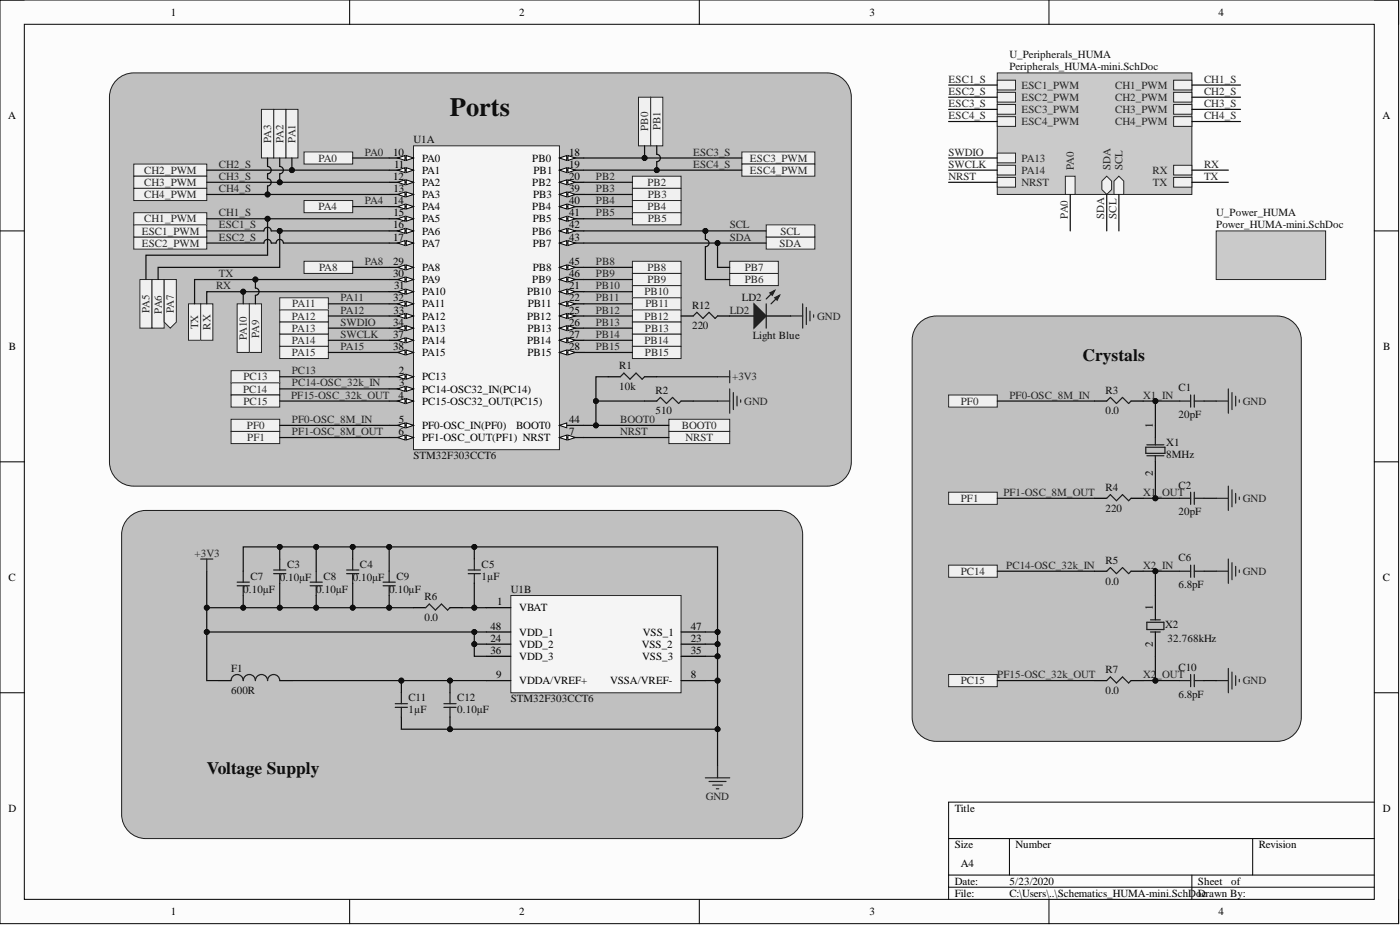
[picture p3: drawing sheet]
<svg xmlns="http://www.w3.org/2000/svg" width="292mm" height="193mm" viewBox="0 0 292 193" stroke-linecap="round" stroke-linejoin="round" font-family="sans-serif">
<defs><g id="words">
<text font-size="5.5" fill="#0e0e0e" x="93.9" y="24.2">Ports</text>
<g font-size="3.6" fill="#0e0e0e">
<text x="225.8" y="75.3">Crystals</text>
<text x="43.1" y="161.5">Voltage Supply</text>
</g>
<g font-size="2.3">
<text x="35.6" y="3.3">1</text>
<text x="108.4" y="3.3">2</text>
<text x="181.4" y="3.3">3</text>
<text x="254.3" y="3.3">4</text>
<text x="1.7" y="24.8">A</text>
<text x="288.4" y="24.8">A</text>
<text x="82" y="32.5">10</text>
<text x="82.2" y="35">11</text>
<text x="88.1" y="33.7">PA0</text>
<text x="111.1" y="33.7">PB0</text>
<text x="118.8" y="32.5">18</text>
<text x="118.8" y="35">19</text>
<text x="82" y="37.5">12</text>
<text x="82.1" y="40.1">13</text>
<text x="88.1" y="36.3">PA1</text>
<text x="88.1" y="38.8">PA2</text>
<text x="88.1" y="41.3">PA3</text>
<text x="111.1" y="38.8">PB2</text>
<text x="111.2" y="41.3">PB3</text>
<text x="111.3" y="36.3">PB1</text>
<text x="118.8" y="37.5">20</text>
<text x="118.8" y="40.1">39</text>
<text x="82" y="42.6">14</text>
<text x="82" y="47.7">16</text>
<text x="82.1" y="45.1">15</text>
<text x="88.1" y="43.9">PA4</text>
<text x="88.1" y="46.4">PA5</text>
<text x="111.1" y="43.9">PB4</text>
<text x="111.1" y="46.4">PB5</text>
<text x="118.8" y="42.6">40</text>
<text x="118.8" y="45.1">41</text>
<text x="118.8" y="47.7">42</text>
<text x="82" y="50.2">17</text>
<text x="88.1" y="48.9">PA6</text>
<text x="88.1" y="51.5">PA7</text>
<text x="111.1" y="48.9">PB6</text>
<text x="111.1" y="51.5">PB7</text>
<text x="118.8" y="50.2">43</text>
<text x="82" y="55.3">29</text>
<text x="82" y="57.8">30</text>
<text x="88.1" y="56.5">PA8</text>
<text x="88.1" y="59.1">PA9</text>
<text x="111.1" y="59.1">PB9</text>
<text x="111.1" y="56.5">PB8</text>
<text x="118.8" y="55.3">45</text>
<text x="118.8" y="57.8">46</text>
<text x="82" y="62.9">32</text>
<text x="82.1" y="65.4">33</text>
<text x="82.2" y="60.3">31</text>
<text x="88.1" y="61.6">PA10</text>
<text x="88.1" y="64.1">PA11</text>
<text x="110" y="61.6">PB10</text>
<text x="110.1" y="64.1">PB11</text>
<text x="118.8" y="60.3">21</text>
<text x="118.8" y="62.9">22</text>
<text x="118.8" y="65.4">25</text>
<text x="82" y="67.9">34</text>
<text x="82" y="70.5">37</text>
<text x="88.1" y="66.7">PA12</text>
<text x="88.1" y="69.2">PA13</text>
<text x="88.1" y="71.8">PA14</text>
<text x="110" y="66.7">PB12</text>
<text x="110" y="71.8">PB14</text>
<text x="110" y="69.2">PB13</text>
<text x="118.8" y="67.9">26</text>
<text x="118.8" y="70.5">27</text>
<text x="1.9" y="73">B</text>
<text x="82" y="73">38</text>
<text x="88.1" y="74.3">PA15</text>
<text x="110" y="74.3">PB15</text>
<text x="118.8" y="73">28</text>
<text x="288.6" y="73">B</text>
<text x="83.1" y="83.2">4</text>
<text x="83.2" y="78.1">2</text>
<text x="83.3" y="80.6">3</text>
<text x="88.1" y="79.4">PC13</text>
<text x="88.1" y="81.9">PC14-OSC32_IN(PC14)</text>
<text x="83.2" y="88.2">5</text>
<text x="88.1" y="84.4">PC15-OSC32_OUT(PC15)</text>
<text x="88.1" y="89.5">PF0-OSC_IN(PF0)</text>
<text x="107.7" y="89.5">BOOT0</text>
<text x="118.8" y="88.2">44</text>
<text x="240.6" y="89.2" transform="rotate(-90 240.6 89.2)">1</text>
<text x="83.1" y="90.8">6</text>
<text x="88.1" y="92">PF1-OSC_OUT(PF1) NRST</text>
<text x="118.8" y="90.8">7</text>
<text x="240.6" y="99.4" transform="rotate(-90 240.6 99.4)">2</text>
<text x="1.8" y="121.2">C</text>
<text x="288.5" y="121.2">C</text>
<text x="102.3" y="131.3">48</text>
<text x="103.7" y="126.3">1</text>
<text x="108.4" y="127.5">VBAT</text>
<text x="144.1" y="131.3">47</text>
<text x="240.6" y="127.3" transform="rotate(-90 240.6 127.3)">1</text>
<text x="102.3" y="133.9">24</text>
<text x="102.3" y="136.4">36</text>
<text x="108.4" y="135.1">VDD_2</text>
<text x="108.4" y="137.7">VDD_3</text>
<text x="108.4" y="132.6">VDD_1</text>
<text x="133.9" y="135.1">VSS_2</text>
<text x="134" y="137.7">VSS_3</text>
<text x="134.1" y="132.6">VSS_1</text>
<text x="144.1" y="133.9">23</text>
<text x="144.1" y="136.4">35</text>
<text x="240.6" y="134.9" transform="rotate(-90 240.6 134.9)">2</text>
<text x="103.5" y="141.5">9</text>
<text x="108.4" y="142.7">VDDA/VREF+</text>
<text x="127.3" y="142.7">VSSA/VREF-</text>
<text x="144.1" y="141.5">8</text>
<text x="1.8" y="169.4">D</text>
<text x="199.2" y="169.4">Title</text>
<text x="288.5" y="169.4">D</text>
<text x="199.2" y="177">Size</text>
<text x="211.9" y="177">Number</text>
<text x="262.6" y="177">Revision</text>
<text x="199.2" y="184.6">Date:</text>
<text x="200.5" y="180.8">A4</text>
<text x="210.6" y="184.6">5/23/2020</text>
<text x="249.9" y="184.6">Sheet</text>
<text x="256.9" y="184.6">of</text>
<text x="35.6" y="190.9">1</text>
<text x="108.4" y="190.9">2</text>
<text x="181.4" y="190.9">3</text>
<text x="199.2" y="187.1">File:</text>
<text x="210.6" y="187.1">C:\Users\..\Schematics_HUMA-mini.SchDoDcrawn By:</text>
<text x="254.3" y="190.9">4</text>
</g>
<g font-size="2.3" fill="#262626">
<text x="197.9" y="17.2">ESC1_S</text>
<text x="251.2" y="17.2">CH1_S</text>
<text x="197.9" y="19.8">ESC2_S</text>
<text x="197.9" y="22.3">ESC3_S</text>
<text x="213.1" y="18.5">ESC1_PWM</text>
<text x="213.1" y="21">ESC2_PWM</text>
<text x="213.1" y="23.6">ESC3_PWM</text>
<text x="232.7" y="23.6">CH3_PWM</text>
<text x="232.7" y="21">CH2_PWM</text>
<text x="232.7" y="18.5">CH1_PWM</text>
<text x="251.2" y="19.8">CH2_S</text>
<text x="251.2" y="22.3">CH3_S</text>
<text x="56.6" y="29.8" transform="rotate(-90 56.6 29.8)">PA3</text>
<text x="59.1" y="29.9" transform="rotate(-90 59.1 29.9)">PA2</text>
<text x="61.7" y="29.7" transform="rotate(-90 61.7 29.7)">PA1</text>
<text x="135.2" y="27.3" transform="rotate(-90 135.2 27.3)">PB0</text>
<text x="137.8" y="27.2" transform="rotate(-90 137.8 27.2)">PB1</text>
<text x="197.9" y="24.8">ESC4_S</text>
<text x="213.1" y="26.1">ESC4_PWM</text>
<text x="232.7" y="26.1">CH4_PWM</text>
<text x="251.2" y="24.8">CH4_S</text>
<text x="45.7" y="35">CH2_S</text>
<text x="66.5" y="33.7">PA0</text>
<text x="76.1" y="32.5">PA0</text>
<text x="144.6" y="32.5">ESC3_S</text>
<text x="144.6" y="35">ESC4_S</text>
<text x="156.5" y="33.7">ESC3_PWM</text>
<text x="197.9" y="32.5">SWDIO</text>
<text x="197.9" y="35">SWCLK</text>
<text x="213.1" y="33.7">PA13</text>
<text x="224.1" y="35.5" transform="rotate(-90 224.1 35.5)">PA0</text>
<text x="231.7" y="35.5" transform="rotate(-90 231.7 35.5)">SDA</text>
<text x="234.2" y="35.5" transform="rotate(-90 234.2 35.5)">SCL</text>
<text x="251.2" y="35">RX</text>
<text x="30.1" y="36.3">CH2_PWM</text>
<text x="30.1" y="38.8">CH3_PWM</text>
<text x="30.1" y="41.3">CH4_PWM</text>
<text x="45.7" y="37.5">CH3_S</text>
<text x="45.7" y="40.1">CH4_S</text>
<text x="124.3" y="37.5">PB2</text>
<text x="124.3" y="40.1">PB3</text>
<text x="135.1" y="38.8">PB2</text>
<text x="135.2" y="41.3">PB3</text>
<text x="156.5" y="36.3">ESC4_PWM</text>
<text x="197.9" y="37.5">NRST</text>
<text x="213.1" y="36.3">PA14</text>
<text x="213.1" y="38.8">NRST</text>
<text x="240.5" y="36.3">RX</text>
<text x="240.6" y="38.8">TX</text>
<text x="251.2" y="37.5">TX</text>
<text x="30.1" y="46.4">CH1_PWM</text>
<text x="45.7" y="45.1">CH1_S</text>
<text x="45.7" y="47.7">ESC1_S</text>
<text x="66.5" y="43.9">PA4</text>
<text x="76.1" y="42.6">PA4</text>
<text x="124.3" y="42.6">PB4</text>
<text x="124.3" y="45.1">PB5</text>
<text x="135.1" y="43.9">PB4</text>
<text x="135.2" y="46.4">PB5</text>
<text x="152.2" y="47.7">SCL</text>
<text x="222.8" y="45.6" transform="rotate(-90 222.8 45.6)">PA0</text>
<text x="230.4" y="45.6" transform="rotate(-90 230.4 45.6)">SDA</text>
<text x="232.9" y="45.6" transform="rotate(-90 232.9 45.6)">SCL</text>
<text x="29.6" y="51.5">ESC2_PWM</text>
<text x="29.6" y="48.9">ESC1_PWM</text>
<text x="45.7" y="50.2">ESC2_S</text>
<text x="152.2" y="50.2">SDA</text>
<text x="162.7" y="51.5">SDA</text>
<text x="162.8" y="48.9">SCL</text>
<text x="45.7" y="57.8">TX</text>
<text x="66.6" y="56.5">PA8</text>
<text x="76.1" y="55.3">PA8</text>
<text x="124.3" y="55.3">PB8</text>
<text x="124.3" y="57.8">PB9</text>
<text x="135.1" y="56.5">PB8</text>
<text x="135.1" y="59.1">PB9</text>
<text x="155.4" y="59.1">PB6</text>
<text x="155.4" y="56.5">PB7</text>
<text x="31.2" y="65.3" transform="rotate(-90 31.2 65.3)">PA5</text>
<text x="33.7" y="65.4" transform="rotate(-90 33.7 65.4)">PA6</text>
<text x="36.3" y="65.3" transform="rotate(-90 36.3 65.3)">PA7</text>
<text x="45.1" y="60.3">RX</text>
<text x="61" y="64.1">PA11</text>
<text x="71" y="62.9">PA11</text>
<text x="71" y="65.4">PA12</text>
<text x="124.3" y="60.3">PB10</text>
<text x="124.3" y="62.9">PB11</text>
<text x="124.3" y="65.4">PB12</text>
<text x="134.5" y="61.6">PB10</text>
<text x="134.7" y="64.1">PB11</text>
<text x="152.2" y="65.4">LD2</text>
<text x="41.4" y="68.7" transform="rotate(-90 41.4 68.7)">TX</text>
<text x="43.9" y="68.8" transform="rotate(-90 43.9 68.8)">RX</text>
<text x="51.5" y="71" transform="rotate(-90 51.5 71)">PA10</text>
<text x="54" y="70.5" transform="rotate(-90 54 70.5)">PA9</text>
<text x="60.9" y="66.7">PA12</text>
<text x="60.9" y="69.2">PA13</text>
<text x="60.9" y="71.8">PA14</text>
<text x="71" y="67.9">SWDIO</text>
<text x="71" y="70.5">SWCLK</text>
<text x="124.3" y="67.9">PB13</text>
<text x="124.3" y="70.5">PB14</text>
<text x="134.5" y="66.7">PB12</text>
<text x="134.5" y="71.8">PB14</text>
<text x="134.6" y="69.2">PB13</text>
<text x="170.5" y="66.7">GND</text>
<text x="60.9" y="74.3">PA15</text>
<text x="71" y="73">PA15</text>
<text x="124.3" y="73">PB15</text>
<text x="134.6" y="74.3">PB15</text>
<text x="50.7" y="81.9">PC14</text>
<text x="50.8" y="79.4">PC13</text>
<text x="60.7" y="83.2">PF15-OSC_32k_OUT</text>
<text x="60.9" y="80.6">PC14-OSC_32k_IN</text>
<text x="60.9" y="78.1">PC13</text>
<text x="152.8" y="79.4">+3V3</text>
<text x="210.6" y="83.2">PF0-OSC_8M_IN</text>
<text x="238.5" y="83.2">X1_IN</text>
<text x="50.8" y="84.4">PC15</text>
<text x="51.5" y="89.5">PF0</text>
<text x="60.9" y="88.2">PF0-OSC_8M_IN</text>
<text x="129.4" y="88.2">BOOT0</text>
<text x="142.3" y="89.5">BOOT0</text>
<text x="155.3" y="84.4">GND</text>
<text x="200.5" y="84.4">PF0</text>
<text x="259.3" y="84.4">GND</text>
<text x="51.6" y="92">PF1</text>
<text x="60.9" y="90.8">PF1-OSC_8M_OUT</text>
<text x="129.4" y="90.8">NRST</text>
<text x="143" y="92">NRST</text>
<text x="200.5" y="104.7">PF1</text>
<text x="209.3" y="103.4">PF1-OSC_8M_OUT</text>
<text x="238.5" y="103.4">X1</text>
<text x="241.3" y="103.4">_OUT</text>
<text x="259.3" y="104.7">GND</text>
<text x="40.6" y="116.1">+3V3</text>
<text x="200.5" y="119.9">PC14</text>
<text x="209.9" y="118.7">PC14-OSC_32k_IN</text>
<text x="238.5" y="118.7">X2_IN</text>
<text x="259.3" y="119.9">GND</text>
<text x="200.5" y="142.7">PC15</text>
<text x="208.1" y="141.5">PF15-OSC_32k_OUT</text>
<text x="238.5" y="141.5">X2</text>
<text x="241.3" y="141.5">_OUT</text>
<text x="259.3" y="142.7">GND</text>
<text x="147.3" y="166.8">GND</text>
</g>
<g font-size="2.3" fill="#0e0e0e">
<text x="210.6" y="12.2">U_Peripherals_HUMA</text>
<text x="210.6" y="14.7">Peripherals_HUMA-mini.SchDoc</text>
<text x="86.3" y="29.9">U1A</text>
<text x="253.7" y="45.1">U_Power_HUMA</text>
<text x="253.7" y="47.7">Power_HUMA-mini.SchDoc</text>
<text x="144.4" y="64.4">R12</text>
<text x="154.8" y="62.9">LD2</text>
<text x="144.4" y="68.7">220</text>
<text x="157.1" y="70.7">Light Blue</text>
<text x="129.2" y="77.1">R1</text>
<text x="129.2" y="81.4">10k</text>
<text x="136.8" y="82.1">R2</text>
<text x="230.7" y="82.1">R3</text>
<text x="245.9" y="81.6">C1</text>
<text x="136.8" y="86.5">510</text>
<text x="230.7" y="86.5">0.0</text>
<text x="245.9" y="87.2">20pF</text>
<text x="86.3" y="95.8">STM32F303CCT6</text>
<text x="243.3" y="93">X1</text>
<text x="243.3" y="95.6">8MHz</text>
<text x="245.9" y="101.9">C2</text>
<text x="230.7" y="102.4">R4</text>
<text x="230.7" y="106.7">220</text>
<text x="245.9" y="107.5">20pF</text>
<text x="59.9" y="118.4">C3</text>
<text x="75.1" y="118.4">C4</text>
<text x="100.5" y="118.4">C5</text>
<text x="230.7" y="117.6">R5</text>
<text x="245.9" y="117.1">C6</text>
<text x="50.7" y="123.7">0.10µF</text>
<text x="52.3" y="120.9">C7</text>
<text x="58.4" y="121.2">0.10µF</text>
<text x="66" y="123.7">0.10µF</text>
<text x="67.5" y="120.9">C8</text>
<text x="73.6" y="121.2">0.10µF</text>
<text x="81.2" y="123.7">0.10µF</text>
<text x="82.7" y="120.9">C9</text>
<text x="88.6" y="125.2">R6</text>
<text x="100.5" y="120.9">1µF</text>
<text x="106.6" y="123.7">U1B</text>
<text x="230.7" y="122">0.0</text>
<text x="245.9" y="122.7">6.8pF</text>
<text x="88.6" y="129.6">0.0</text>
<text x="243.1" y="131.1">X2</text>
<text x="243.6" y="133.9">32.768kHz</text>
<text x="48.2" y="140.2">F1</text>
<text x="230.7" y="140.5">R7</text>
<text x="245.9" y="140">C10</text>
<text x="48.2" y="144.8">600R</text>
<text x="85.3" y="146.3">C11</text>
<text x="85.3" y="148.8">1µF</text>
<text x="95.4" y="146.3">C12</text>
<text x="95.4" y="148.8">0.10µF</text>
<text x="106.6" y="146.5">STM32F303CCT6</text>
<text x="230.7" y="144.8">0.0</text>
<text x="245.9" y="145.5">6.8pF</text>
</g>
</g></defs>
<path d="M0 0h291.8v192.7h-291.8z" fill-rule="evenodd" fill="#fcfcfc"/>
<path d="M0 0h291.8v192.7h-291.8z" fill="none" stroke="#000" stroke-width=".21"/>
<path d="M5.1 5.1h281.6v182.5h-281.6z" fill-rule="evenodd" fill="#fcfcfc"/>
<g fill="none" stroke="#000" stroke-width=".21">
<path d="M0 0h5.1M73 0v5.1M145.9 0v5.1M218.9 0v5.1M286.7 0h5.1v5.1M5.1 5.1h281.6v182.5h-281.6zM0 48.2h5.1M286.7 48.2h5.1M0 96.3h5.1M286.7 96.3h5.1M0 144.5h5.1M286.7 144.5h5.1"/>
<path d="M197.9 174.9h88.8M210.6 174.9v7.7M261.4 174.9v7.7M286.7 167.3h-88.8v20.3M73 187.6v5.1M145.9 187.6v5.1M197.9 182.6h88.8M197.9 185.1h88.8M218.9 187.6v5.1M248.7 182.6v5M291.8 187.6v5.1"/>
</g>
<path d="M24 17a5.1 5.1 0 0 1 3.9-1.8h144.6a5.1 5.1 0 0 1 5.1 5.1v76a5.1 5.1 0 0 1-5.1 5.1h-144.6a5.1 5.1 0 0 1-5.1-5.1v-76a5 5 0 0 1 1.2-3.3z" fill="#c0c0c0"/>
<path d="M24 17a5.1 5.1 0 0 1 3.9-1.8h144.6a5.1 5.1 0 0 1 5.1 5.1v76a5.1 5.1 0 0 1-5.1 5.1h-144.6a5.1 5.1 0 0 1-5.1-5.1v-76a5 5 0 0 1 1.2-3.3z" fill="none" stroke="#1c1c1c" stroke-width=".21"/>
<path d="M26.6 108.3a5.1 5.1 0 0 1 3.8-1.8h132a5.1 5.1 0 0 1 5.1 5.1v58.3a5.1 5.1 0 0 1-5.1 5h-132a5.1 5.1 0 0 1-5-5v-58.3a5 5 0 0 1 1.2-3.3z" fill="#c0c0c0"/>
<path d="M26.6 108.3a5.1 5.1 0 0 1 3.8-1.8h132a5.1 5.1 0 0 1 5.1 5.1v58.3a5.1 5.1 0 0 1-5.1 5h-132a5.1 5.1 0 0 1-5-5v-58.3a5 5 0 0 1 1.2-3.3z" fill="none" stroke="#1c1c1c" stroke-width=".21"/>
<path d="M191.5 67.7a5.1 5.1 0 0 1 3.9-1.8h71a5.1 5.1 0 0 1 5.1 5.1v78.6a5.1 5.1 0 0 1-5.1 5.1h-71a5.1 5.1 0 0 1-5.1-5.1v-78.6a5 5 0 0 1 1.2-3.3z" fill="#c0c0c0"/>
<path d="M191.5 67.7a5.1 5.1 0 0 1 3.9-1.8h71a5.1 5.1 0 0 1 5.1 5.1v78.6a5.1 5.1 0 0 1-5.1 5.1h-71a5.1 5.1 0 0 1-5.1-5.1v-78.6a5 5 0 0 1 1.2-3.3z" fill="none" stroke="#1c1c1c" stroke-width=".21"/>
<path d="M86.3 30.4h30.4v63.4h-30.4z" fill-rule="evenodd" fill="#f5f5f5"/>
<path d="M86.3 30.4h30.4v63.4h-30.4z" fill="none" stroke="#262626" stroke-width=".21"/>
<path d="M81.2 33h5.1" fill="none" stroke="#000" stroke-width=".25"/>
<path d="M84.8 32.5l1.5 .5-1.5 .5z" fill="#fbfbfb"/>
<path d="M84.8 32.5l1.5 .5-1.5 .5z" fill="none" stroke="#000" stroke-width=".21"/>
<path d="M83 33l1.5-.5v1z" fill="#fbfbfb"/>
<path d="M83 33l1.5-.5v1z" fill="none" stroke="#000" stroke-width=".21"/>
<path d="M81.2 35.5h5.1" fill="none" stroke="#000" stroke-width=".25"/>
<path d="M84.8 35l1.5 .5-1.5 .5z" fill="#fbfbfb"/>
<path d="M84.8 35l1.5 .5-1.5 .5z" fill="none" stroke="#000" stroke-width=".21"/>
<path d="M83 35.5l1.5-.5v1z" fill="#fbfbfb"/>
<path d="M83 35.5l1.5-.5v1z" fill="none" stroke="#000" stroke-width=".21"/>
<path d="M81.2 38h5.1" fill="none" stroke="#000" stroke-width=".25"/>
<path d="M84.8 37.5l1.5 .5-1.5 .5z" fill="#fbfbfb"/>
<path d="M84.8 37.5l1.5 .5-1.5 .5z" fill="none" stroke="#000" stroke-width=".21"/>
<path d="M83 38l1.5-.5v1z" fill="#fbfbfb"/>
<path d="M83 38l1.5-.5v1z" fill="none" stroke="#000" stroke-width=".21"/>
<path d="M81.2 40.6h5.1" fill="none" stroke="#000" stroke-width=".25"/>
<path d="M84.8 40.1l1.5 .5-1.5 .5z" fill="#fbfbfb"/>
<path d="M84.8 40.1l1.5 .5-1.5 .5z" fill="none" stroke="#000" stroke-width=".21"/>
<path d="M83 40.6l1.5-.5v1z" fill="#fbfbfb"/>
<path d="M83 40.6l1.5-.5v1z" fill="none" stroke="#000" stroke-width=".21"/>
<path d="M81.2 43.1h5.1" fill="none" stroke="#000" stroke-width=".25"/>
<path d="M84.8 42.6l1.5 .5-1.5 .5z" fill="#fbfbfb"/>
<path d="M84.8 42.6l1.5 .5-1.5 .5z" fill="none" stroke="#000" stroke-width=".21"/>
<path d="M83 43.1l1.5-.5v1z" fill="#fbfbfb"/>
<path d="M83 43.1l1.5-.5v1z" fill="none" stroke="#000" stroke-width=".21"/>
<path d="M81.2 45.6h5.1" fill="none" stroke="#000" stroke-width=".25"/>
<path d="M84.8 45.1l1.5 .5-1.5 .5z" fill="#fbfbfb"/>
<path d="M84.8 45.1l1.5 .5-1.5 .5z" fill="none" stroke="#000" stroke-width=".21"/>
<path d="M83 45.6l1.5-.5v1z" fill="#fbfbfb"/>
<path d="M83 45.6l1.5-.5v1z" fill="none" stroke="#000" stroke-width=".21"/>
<path d="M81.2 48.2h5.1" fill="none" stroke="#000" stroke-width=".25"/>
<path d="M84.8 47.7l1.5 .5-1.5 .5z" fill="#fbfbfb"/>
<path d="M84.8 47.7l1.5 .5-1.5 .5z" fill="none" stroke="#000" stroke-width=".21"/>
<path d="M83 48.2l1.5-.5v1z" fill="#fbfbfb"/>
<path d="M83 48.2l1.5-.5v1z" fill="none" stroke="#000" stroke-width=".21"/>
<path d="M81.2 50.7h5.1" fill="none" stroke="#000" stroke-width=".25"/>
<path d="M84.8 50.2l1.5 .5-1.5 .5z" fill="#fbfbfb"/>
<path d="M84.8 50.2l1.5 .5-1.5 .5z" fill="none" stroke="#000" stroke-width=".21"/>
<path d="M83 50.7l1.5-.5v1z" fill="#fbfbfb"/>
<path d="M83 50.7l1.5-.5v1z" fill="none" stroke="#000" stroke-width=".21"/>
<path d="M116.7 33h5.1" fill="none" stroke="#000" stroke-width=".25"/>
<path d="M116.7 33l1.5-.5v1z" fill="#fbfbfb"/>
<path d="M116.7 33l1.5-.5v1z" fill="none" stroke="#000" stroke-width=".21"/>
<path d="M118.5 32.5l1.5 .5-1.5 .5z" fill="#fbfbfb"/>
<path d="M118.5 32.5l1.5 .5-1.5 .5z" fill="none" stroke="#000" stroke-width=".21"/>
<path d="M116.7 35.5h5.1" fill="none" stroke="#000" stroke-width=".25"/>
<path d="M116.7 35.5l1.5-.5v1z" fill="#fbfbfb"/>
<path d="M116.7 35.5l1.5-.5v1z" fill="none" stroke="#000" stroke-width=".21"/>
<path d="M118.5 35l1.5 .5-1.5 .5z" fill="#fbfbfb"/>
<path d="M118.5 35l1.5 .5-1.5 .5z" fill="none" stroke="#000" stroke-width=".21"/>
<path d="M116.7 38h5.1" fill="none" stroke="#000" stroke-width=".25"/>
<path d="M116.7 38l1.5-.5v1z" fill="#fbfbfb"/>
<path d="M116.7 38l1.5-.5v1z" fill="none" stroke="#000" stroke-width=".21"/>
<path d="M118.5 37.5l1.5 .5-1.5 .5z" fill="#fbfbfb"/>
<path d="M118.5 37.5l1.5 .5-1.5 .5z" fill="none" stroke="#000" stroke-width=".21"/>
<path d="M116.7 60.8h5.1" fill="none" stroke="#000" stroke-width=".25"/>
<path d="M116.7 60.8l1.5-.5v1.1z" fill="#fbfbfb"/>
<path d="M116.7 60.8l1.5-.5v1.1z" fill="none" stroke="#000" stroke-width=".21"/>
<path d="M118.5 60.3l1.5 .5-1.5 .6z" fill="#fbfbfb"/>
<path d="M118.5 60.3l1.5 .5-1.5 .6z" fill="none" stroke="#000" stroke-width=".21"/>
<path d="M116.7 63.4h5.1" fill="none" stroke="#000" stroke-width=".25"/>
<path d="M116.7 63.4l1.5-.5v1z" fill="#fbfbfb"/>
<path d="M116.7 63.4l1.5-.5v1z" fill="none" stroke="#000" stroke-width=".21"/>
<path d="M118.5 62.9l1.5 .5-1.5 .5z" fill="#fbfbfb"/>
<path d="M118.5 62.9l1.5 .5-1.5 .5z" fill="none" stroke="#000" stroke-width=".21"/>
<path d="M116.7 65.9h5.1" fill="none" stroke="#000" stroke-width=".25"/>
<path d="M116.7 65.9l1.5-.5v1z" fill="#fbfbfb"/>
<path d="M116.7 65.9l1.5-.5v1z" fill="none" stroke="#000" stroke-width=".21"/>
<path d="M118.5 65.4l1.5 .5-1.5 .5z" fill="#fbfbfb"/>
<path d="M118.5 65.4l1.5 .5-1.5 .5z" fill="none" stroke="#000" stroke-width=".21"/>
<path d="M116.7 68.5h5.1" fill="none" stroke="#000" stroke-width=".25"/>
<path d="M116.7 68.5l1.5-.6v1.1z" fill="#fbfbfb"/>
<path d="M116.7 68.5l1.5-.6v1.1z" fill="none" stroke="#000" stroke-width=".21"/>
<path d="M118.5 67.9l1.5 .6-1.5 .5z" fill="#fbfbfb"/>
<path d="M118.5 67.9l1.5 .6-1.5 .5z" fill="none" stroke="#000" stroke-width=".21"/>
<path d="M116.7 71h5.1" fill="none" stroke="#000" stroke-width=".25"/>
<path d="M116.7 71l1.5-.5v1z" fill="#fbfbfb"/>
<path d="M116.7 71l1.5-.5v1z" fill="none" stroke="#000" stroke-width=".21"/>
<path d="M118.5 70.5l1.5 .5-1.5 .5z" fill="#fbfbfb"/>
<path d="M118.5 70.5l1.5 .5-1.5 .5z" fill="none" stroke="#000" stroke-width=".21"/>
<path d="M116.7 73.5h5.1" fill="none" stroke="#000" stroke-width=".25"/>
<path d="M116.7 73.5l1.5-.5v1z" fill="#fbfbfb"/>
<path d="M116.7 73.5l1.5-.5v1z" fill="none" stroke="#000" stroke-width=".21"/>
<path d="M118.5 73l1.5 .5-1.5 .5z" fill="#fbfbfb"/>
<path d="M118.5 73l1.5 .5-1.5 .5z" fill="none" stroke="#000" stroke-width=".21"/>
<path d="M81.2 55.8h5.1" fill="none" stroke="#000" stroke-width=".25"/>
<path d="M84.8 55.3l1.5 .5-1.5 .5z" fill="#fbfbfb"/>
<path d="M84.8 55.3l1.5 .5-1.5 .5z" fill="none" stroke="#000" stroke-width=".21"/>
<path d="M83 55.8l1.5-.5v1z" fill="#fbfbfb"/>
<path d="M83 55.8l1.5-.5v1z" fill="none" stroke="#000" stroke-width=".21"/>
<path d="M81.2 58.3h5.1" fill="none" stroke="#000" stroke-width=".25"/>
<path d="M84.8 57.8l1.5 .5-1.5 .5z" fill="#fbfbfb"/>
<path d="M84.8 57.8l1.5 .5-1.5 .5z" fill="none" stroke="#000" stroke-width=".21"/>
<path d="M83 58.3l1.5-.5v1z" fill="#fbfbfb"/>
<path d="M83 58.3l1.5-.5v1z" fill="none" stroke="#000" stroke-width=".21"/>
<path d="M81.2 60.8h5.1" fill="none" stroke="#000" stroke-width=".25"/>
<path d="M84.8 60.3l1.5 .5-1.5 .6z" fill="#fbfbfb"/>
<path d="M84.8 60.3l1.5 .5-1.5 .6z" fill="none" stroke="#000" stroke-width=".21"/>
<path d="M83 60.8l1.5-.5v1.1z" fill="#fbfbfb"/>
<path d="M83 60.8l1.5-.5v1.1z" fill="none" stroke="#000" stroke-width=".21"/>
<path d="M81.2 63.4h5.1" fill="none" stroke="#000" stroke-width=".25"/>
<path d="M84.8 62.9l1.5 .5-1.5 .5z" fill="#fbfbfb"/>
<path d="M84.8 62.9l1.5 .5-1.5 .5z" fill="none" stroke="#000" stroke-width=".21"/>
<path d="M83 63.4l1.5-.5v1z" fill="#fbfbfb"/>
<path d="M83 63.4l1.5-.5v1z" fill="none" stroke="#000" stroke-width=".21"/>
<path d="M81.2 65.9h5.1" fill="none" stroke="#000" stroke-width=".25"/>
<path d="M84.8 65.4l1.5 .5-1.5 .5z" fill="#fbfbfb"/>
<path d="M84.8 65.4l1.5 .5-1.5 .5z" fill="none" stroke="#000" stroke-width=".21"/>
<path d="M83 65.9l1.5-.5v1z" fill="#fbfbfb"/>
<path d="M83 65.9l1.5-.5v1z" fill="none" stroke="#000" stroke-width=".21"/>
<path d="M81.2 68.5h5.1" fill="none" stroke="#000" stroke-width=".25"/>
<path d="M84.8 67.9l1.5 .6-1.5 .5z" fill="#fbfbfb"/>
<path d="M84.8 67.9l1.5 .6-1.5 .5z" fill="none" stroke="#000" stroke-width=".21"/>
<path d="M83 68.5l1.5-.6v1.1z" fill="#fbfbfb"/>
<path d="M83 68.5l1.5-.6v1.1z" fill="none" stroke="#000" stroke-width=".21"/>
<path d="M81.2 71h5.1" fill="none" stroke="#000" stroke-width=".25"/>
<path d="M84.8 70.5l1.5 .5-1.5 .5z" fill="#fbfbfb"/>
<path d="M84.8 70.5l1.5 .5-1.5 .5z" fill="none" stroke="#000" stroke-width=".21"/>
<path d="M83 71l1.5-.5v1z" fill="#fbfbfb"/>
<path d="M83 71l1.5-.5v1z" fill="none" stroke="#000" stroke-width=".21"/>
<path d="M81.2 73.5h5.1" fill="none" stroke="#000" stroke-width=".25"/>
<path d="M84.8 73l1.5 .5-1.5 .5z" fill="#fbfbfb"/>
<path d="M84.8 73l1.5 .5-1.5 .5z" fill="none" stroke="#000" stroke-width=".21"/>
<path d="M83 73.5l1.5-.5v1z" fill="#fbfbfb"/>
<path d="M83 73.5l1.5-.5v1z" fill="none" stroke="#000" stroke-width=".21"/>
<path d="M116.7 40.6h5.1" fill="none" stroke="#000" stroke-width=".25"/>
<path d="M116.7 40.6l1.5-.5v1z" fill="#fbfbfb"/>
<path d="M116.7 40.6l1.5-.5v1z" fill="none" stroke="#000" stroke-width=".21"/>
<path d="M118.5 40.1l1.5 .5-1.5 .5z" fill="#fbfbfb"/>
<path d="M118.5 40.1l1.5 .5-1.5 .5z" fill="none" stroke="#000" stroke-width=".21"/>
<path d="M116.7 43.1h5.1" fill="none" stroke="#000" stroke-width=".25"/>
<path d="M116.7 43.1l1.5-.5v1z" fill="#fbfbfb"/>
<path d="M116.7 43.1l1.5-.5v1z" fill="none" stroke="#000" stroke-width=".21"/>
<path d="M118.5 42.6l1.5 .5-1.5 .5z" fill="#fbfbfb"/>
<path d="M118.5 42.6l1.5 .5-1.5 .5z" fill="none" stroke="#000" stroke-width=".21"/>
<path d="M116.7 45.6h5.1" fill="none" stroke="#000" stroke-width=".25"/>
<path d="M116.7 45.6l1.5-.5v1z" fill="#fbfbfb"/>
<path d="M116.7 45.6l1.5-.5v1z" fill="none" stroke="#000" stroke-width=".21"/>
<path d="M118.5 45.1l1.5 .5-1.5 .5z" fill="#fbfbfb"/>
<path d="M118.5 45.1l1.5 .5-1.5 .5z" fill="none" stroke="#000" stroke-width=".21"/>
<path d="M116.7 48.2h5.1" fill="none" stroke="#000" stroke-width=".25"/>
<path d="M116.7 48.2l1.5-.5v1z" fill="#fbfbfb"/>
<path d="M116.7 48.2l1.5-.5v1z" fill="none" stroke="#000" stroke-width=".21"/>
<path d="M118.5 47.7l1.5 .5-1.5 .5z" fill="#fbfbfb"/>
<path d="M118.5 47.7l1.5 .5-1.5 .5z" fill="none" stroke="#000" stroke-width=".21"/>
<path d="M116.7 50.7h5.1" fill="none" stroke="#000" stroke-width=".25"/>
<path d="M116.7 50.7l1.5-.5v1z" fill="#fbfbfb"/>
<path d="M116.7 50.7l1.5-.5v1z" fill="none" stroke="#000" stroke-width=".21"/>
<path d="M118.5 50.2l1.5 .5-1.5 .5z" fill="#fbfbfb"/>
<path d="M118.5 50.2l1.5 .5-1.5 .5z" fill="none" stroke="#000" stroke-width=".21"/>
<path d="M116.7 55.8h5.1" fill="none" stroke="#000" stroke-width=".25"/>
<path d="M116.7 55.8l1.5-.5v1z" fill="#fbfbfb"/>
<path d="M116.7 55.8l1.5-.5v1z" fill="none" stroke="#000" stroke-width=".21"/>
<path d="M118.5 55.3l1.5 .5-1.5 .5z" fill="#fbfbfb"/>
<path d="M118.5 55.3l1.5 .5-1.5 .5z" fill="none" stroke="#000" stroke-width=".21"/>
<path d="M116.7 58.3h5.1" fill="none" stroke="#000" stroke-width=".25"/>
<path d="M116.7 58.3l1.5-.5v1z" fill="#fbfbfb"/>
<path d="M116.7 58.3l1.5-.5v1z" fill="none" stroke="#000" stroke-width=".21"/>
<path d="M118.5 57.8l1.5 .5-1.5 .5z" fill="#fbfbfb"/>
<path d="M118.5 57.8l1.5 .5-1.5 .5z" fill="none" stroke="#000" stroke-width=".21"/>
<path d="M81.2 78.6h5.1" fill="none" stroke="#000" stroke-width=".25"/>
<path d="M84.8 78.1l1.5 .5-1.5 .5z" fill="#fbfbfb"/>
<path d="M84.8 78.1l1.5 .5-1.5 .5z" fill="none" stroke="#000" stroke-width=".21"/>
<path d="M83 78.6l1.5-.5v1z" fill="#fbfbfb"/>
<path d="M83 78.6l1.5-.5v1z" fill="none" stroke="#000" stroke-width=".21"/>
<path d="M81.2 81.1h5.1" fill="none" stroke="#000" stroke-width=".25"/>
<path d="M84.8 80.6l1.5 .5-1.5 .5z" fill="#fbfbfb"/>
<path d="M84.8 80.6l1.5 .5-1.5 .5z" fill="none" stroke="#000" stroke-width=".21"/>
<path d="M83 81.1l1.5-.5v1z" fill="#fbfbfb"/>
<path d="M83 81.1l1.5-.5v1z" fill="none" stroke="#000" stroke-width=".21"/>
<path d="M81.2 83.7h5.1" fill="none" stroke="#000" stroke-width=".25"/>
<path d="M84.8 83.2l1.5 .5-1.5 .5z" fill="#fbfbfb"/>
<path d="M84.8 83.2l1.5 .5-1.5 .5z" fill="none" stroke="#000" stroke-width=".21"/>
<path d="M83 83.7l1.5-.5v1z" fill="#fbfbfb"/>
<path d="M83 83.7l1.5-.5v1z" fill="none" stroke="#000" stroke-width=".21"/>
<path d="M81.2 88.7h5.1" fill="none" stroke="#000" stroke-width=".25"/>
<path d="M84.8 88.2l1.5 .5-1.5 .5z" fill="#fbfbfb"/>
<path d="M84.8 88.2l1.5 .5-1.5 .5z" fill="none" stroke="#000" stroke-width=".21"/>
<path d="M83 88.7l1.5-.5v1z" fill="#fbfbfb"/>
<path d="M83 88.7l1.5-.5v1z" fill="none" stroke="#000" stroke-width=".21"/>
<path d="M81.2 91.3h5.1" fill="none" stroke="#000" stroke-width=".25"/>
<path d="M84.8 90.8l1.5 .5-1.5 .5z" fill="#fbfbfb"/>
<path d="M84.8 90.8l1.5 .5-1.5 .5z" fill="none" stroke="#000" stroke-width=".21"/>
<path d="M83 91.3l1.5-.5v1z" fill="#fbfbfb"/>
<path d="M83 91.3l1.5-.5v1z" fill="none" stroke="#000" stroke-width=".21"/>
<path d="M116.7 91.3h5.1" fill="none" stroke="#000" stroke-width=".25"/>
<path d="M116.7 91.3l1.5-.5v1z" fill="#fbfbfb"/>
<path d="M116.7 91.3l1.5-.5v1z" fill="none" stroke="#000" stroke-width=".21"/>
<path d="M118.5 90.8l1.5 .5-1.5 .5z" fill="#fbfbfb"/>
<path d="M118.5 90.8l1.5 .5-1.5 .5z" fill="none" stroke="#000" stroke-width=".21"/>
<path d="M116.7 88.7h5.1" fill="none" stroke="#000" stroke-width=".25"/>
<path d="M116.7 88.7l1.5-.5v1z" fill="#fbfbfb"/>
<path d="M116.7 88.7l1.5-.5v1z" fill="none" stroke="#000" stroke-width=".21"/>
<path d="M253.7 83.7h2.6M256.3 81.1v5.1M257 81.9v3.5M257.8 82.7v2M258.6 83.4v.5M253.7 104h2.6M256.3 101.4v5.1M257 102.2v3.5M257.8 102.9v2.1M258.6 103.7v.5" fill="none" stroke="#262626" stroke-width=".25"/>
<path d="M197.9 82.4h10.2v2.5h-10.2z" fill-rule="evenodd" fill="#f0f0f0"/>
<path d="M197.9 82.4h10.2v2.5h-10.2z" fill="none" stroke="#262626" stroke-width=".21"/>
<path d="M197.9 102.7h10.2v2.5h-10.2z" fill-rule="evenodd" fill="#f0f0f0"/>
<path d="M197.9 102.7h10.2v2.5h-10.2z" fill="none" stroke="#262626" stroke-width=".21"/>
<path d="M241.1 124.2v5.1M241.1 131.8v5.1" fill="none" stroke="#000" stroke-width=".25"/>
<path d="M239.3 129.8h3.5v1.5h-3.5zM240 131.8h2.1M240 129.3h2.1" fill="none" stroke="#1c1c1c" stroke-width=".25"/>
<path d="M253.7 119.2h2.6M256.3 116.6v5.1M257 117.4v3.5M257.8 118.2v2M258.6 118.9v.5M256.3 139.4v5.1M253.7 142h2.6M257 140.2v3.6M257.8 141v2M258.6 141.7v.5" fill="none" stroke="#262626" stroke-width=".25"/>
<path d="M197.9 117.9h10.2v2.5h-10.2z" fill-rule="evenodd" fill="#f0f0f0"/>
<path d="M197.9 117.9h10.2v2.5h-10.2z" fill="none" stroke="#262626" stroke-width=".21"/>
<path d="M197.9 140.7h10.2v2.6h-10.2z" fill-rule="evenodd" fill="#f0f0f0"/>
<path d="M197.9 140.7h10.2v2.6h-10.2z" fill="none" stroke="#262626" stroke-width=".21"/>
<path d="M63.4 31.7h10.2v2.5h-10.2z" fill-rule="evenodd" fill="#f0f0f0"/>
<path d="M63.4 31.7h10.2v2.5h-10.2z" fill="none" stroke="#262626" stroke-width=".21"/>
<path d="M59.6 22.8h2.6v10.2h-2.6z" fill-rule="evenodd" fill="#f0f0f0"/>
<path d="M59.6 22.8h2.6v10.2h-2.6z" fill="none" stroke="#262626" stroke-width=".21"/>
<path d="M57.1 22.8h2.5v10.2h-2.5z" fill-rule="evenodd" fill="#f0f0f0"/>
<path d="M57.1 22.8h2.5v10.2h-2.5z" fill="none" stroke="#262626" stroke-width=".21"/>
<path d="M54.6 22.8h2.5v10.2h-2.5z" fill-rule="evenodd" fill="#f0f0f0"/>
<path d="M54.6 22.8h2.5v10.2h-2.5z" fill="none" stroke="#262626" stroke-width=".21"/>
<path d="M63.4 41.8h10.2v2.6h-10.2z" fill-rule="evenodd" fill="#f0f0f0"/>
<path d="M63.4 41.8h10.2v2.6h-10.2z" fill="none" stroke="#262626" stroke-width=".21"/>
<path d="M29.2 58.3h2.5v10.2h-2.5z" fill-rule="evenodd" fill="#f0f0f0"/>
<path d="M29.2 58.3h2.5v10.2h-2.5z" fill="none" stroke="#262626" stroke-width=".21"/>
<path d="M31.7 58.3h2.6v10.2h-2.6z" fill-rule="evenodd" fill="#f0f0f0"/>
<path d="M31.7 58.3h2.6v10.2h-2.6z" fill="none" stroke="#262626" stroke-width=".21"/>
<path d="M34.3 58.3h2.5v8.9l-1.3 1.3-1.2-1.3z" fill-rule="evenodd" fill="#f0f0f0"/>
<path d="M34.3 58.3h2.5v8.9l-1.3 1.3-1.2-1.3z" fill="none" stroke="#262626" stroke-width=".21"/>
<path d="M133.2 20.3h2.6v10.1h-2.6z" fill-rule="evenodd" fill="#f0f0f0"/>
<path d="M133.2 20.3h2.6v10.1h-2.6z" fill="none" stroke="#262626" stroke-width=".21"/>
<path d="M135.8 20.3h2.5v10.1h-2.5z" fill-rule="evenodd" fill="#f0f0f0"/>
<path d="M135.8 20.3h2.5v10.1h-2.5z" fill="none" stroke="#262626" stroke-width=".21"/>
<path d="M131.9 36.8h10.2v2.5h-10.2z" fill-rule="evenodd" fill="#f0f0f0"/>
<path d="M131.9 36.8h10.2v2.5h-10.2z" fill="none" stroke="#262626" stroke-width=".21"/>
<path d="M131.9 39.3h10.2v2.5h-10.2z" fill-rule="evenodd" fill="#f0f0f0"/>
<path d="M131.9 39.3h10.2v2.5h-10.2z" fill="none" stroke="#262626" stroke-width=".21"/>
<path d="M131.9 41.8h10.2v2.6h-10.2z" fill-rule="evenodd" fill="#f0f0f0"/>
<path d="M131.9 41.8h10.2v2.6h-10.2z" fill="none" stroke="#262626" stroke-width=".21"/>
<path d="M131.9 44.4h10.2v2.5h-10.2z" fill-rule="evenodd" fill="#f0f0f0"/>
<path d="M131.9 44.4h10.2v2.5h-10.2z" fill="none" stroke="#262626" stroke-width=".21"/>
<path d="M152.2 57h10.2v2.6h-10.2z" fill-rule="evenodd" fill="#f0f0f0"/>
<path d="M152.2 57h10.2v2.6h-10.2z" fill="none" stroke="#262626" stroke-width=".21"/>
<path d="M152.2 54.5h10.2v2.5h-10.2z" fill-rule="evenodd" fill="#f0f0f0"/>
<path d="M152.2 54.5h10.2v2.5h-10.2z" fill="none" stroke="#262626" stroke-width=".21"/>
<path d="M63.4 54.5h10.2v2.5h-10.2z" fill-rule="evenodd" fill="#f0f0f0"/>
<path d="M63.4 54.5h10.2v2.5h-10.2z" fill="none" stroke="#262626" stroke-width=".21"/>
<path d="M52 63.4h2.6v10.1h-2.6z" fill-rule="evenodd" fill="#f0f0f0"/>
<path d="M52 63.4h2.6v10.1h-2.6z" fill="none" stroke="#262626" stroke-width=".21"/>
<path d="M49.5 63.4h2.5v10.1h-2.5z" fill-rule="evenodd" fill="#f0f0f0"/>
<path d="M49.5 63.4h2.5v10.1h-2.5z" fill="none" stroke="#262626" stroke-width=".21"/>
<path d="M58.4 62.1h10.1v2.6h-10.1z" fill-rule="evenodd" fill="#f0f0f0"/>
<path d="M58.4 62.1h10.1v2.6h-10.1z" fill="none" stroke="#262626" stroke-width=".21"/>
<path d="M58.4 64.7h10.1v2.5h-10.1z" fill-rule="evenodd" fill="#f0f0f0"/>
<path d="M58.4 64.7h10.1v2.5h-10.1z" fill="none" stroke="#262626" stroke-width=".21"/>
<path d="M58.4 67.2h10.1v2.5h-10.1z" fill-rule="evenodd" fill="#f0f0f0"/>
<path d="M58.4 67.2h10.1v2.5h-10.1z" fill="none" stroke="#262626" stroke-width=".21"/>
<path d="M58.4 69.7h10.1v2.6h-10.1z" fill-rule="evenodd" fill="#f0f0f0"/>
<path d="M58.4 69.7h10.1v2.6h-10.1z" fill="none" stroke="#262626" stroke-width=".21"/>
<path d="M58.4 72.3h10.1v2.5h-10.1z" fill-rule="evenodd" fill="#f0f0f0"/>
<path d="M58.4 72.3h10.1v2.5h-10.1z" fill="none" stroke="#262626" stroke-width=".21"/>
<path d="M131.9 54.5h10.2v2.5h-10.2z" fill-rule="evenodd" fill="#f0f0f0"/>
<path d="M131.9 54.5h10.2v2.5h-10.2z" fill="none" stroke="#262626" stroke-width=".21"/>
<path d="M131.9 57h10.2v2.6h-10.2z" fill-rule="evenodd" fill="#f0f0f0"/>
<path d="M131.9 57h10.2v2.6h-10.2z" fill="none" stroke="#262626" stroke-width=".21"/>
<path d="M131.9 59.6h10.2v2.5h-10.2z" fill-rule="evenodd" fill="#f0f0f0"/>
<path d="M131.9 59.6h10.2v2.5h-10.2z" fill="none" stroke="#262626" stroke-width=".21"/>
<path d="M131.9 62.1h10.2v2.6h-10.2z" fill-rule="evenodd" fill="#f0f0f0"/>
<path d="M131.9 62.1h10.2v2.6h-10.2z" fill="none" stroke="#262626" stroke-width=".21"/>
<path d="M131.9 64.7h10.2v2.5h-10.2z" fill-rule="evenodd" fill="#f0f0f0"/>
<path d="M131.9 64.7h10.2v2.5h-10.2z" fill="none" stroke="#262626" stroke-width=".21"/>
<path d="M131.9 67.2h10.2v2.5h-10.2z" fill-rule="evenodd" fill="#f0f0f0"/>
<path d="M131.9 67.2h10.2v2.5h-10.2z" fill="none" stroke="#262626" stroke-width=".21"/>
<path d="M131.9 69.7h10.2v2.6h-10.2z" fill-rule="evenodd" fill="#f0f0f0"/>
<path d="M131.9 69.7h10.2v2.6h-10.2z" fill="none" stroke="#262626" stroke-width=".21"/>
<path d="M131.9 72.3h10.2v2.5h-10.2z" fill-rule="evenodd" fill="#f0f0f0"/>
<path d="M131.9 72.3h10.2v2.5h-10.2z" fill="none" stroke="#262626" stroke-width=".21"/>
<path d="M48.2 77.3h10.2v2.6h-10.2z" fill-rule="evenodd" fill="#f0f0f0"/>
<path d="M48.2 77.3h10.2v2.6h-10.2z" fill="none" stroke="#262626" stroke-width=".21"/>
<path d="M48.2 79.9h10.2v2.5h-10.2z" fill-rule="evenodd" fill="#f0f0f0"/>
<path d="M48.2 79.9h10.2v2.5h-10.2z" fill="none" stroke="#262626" stroke-width=".21"/>
<path d="M48.2 82.4h10.2v2.5h-10.2z" fill-rule="evenodd" fill="#f0f0f0"/>
<path d="M48.2 82.4h10.2v2.5h-10.2z" fill="none" stroke="#262626" stroke-width=".21"/>
<path d="M48.2 87.5h10.2v2.5h-10.2z" fill-rule="evenodd" fill="#f0f0f0"/>
<path d="M48.2 87.5h10.2v2.5h-10.2z" fill="none" stroke="#262626" stroke-width=".21"/>
<path d="M48.2 90h10.2v2.5h-10.2z" fill-rule="evenodd" fill="#f0f0f0"/>
<path d="M48.2 90h10.2v2.5h-10.2z" fill="none" stroke="#262626" stroke-width=".21"/>
<path d="M106.6 124.2h35.5v20.3h-35.5z" fill-rule="evenodd" fill="#f5f5f5"/>
<path d="M106.6 124.2h35.5v20.3h-35.5z" fill="none" stroke="#262626" stroke-width=".21"/>
<path d="M101.5 126.8h5.1M101.5 134.4h5.1M101.5 136.9h5.1M101.5 131.8h5.1M142.1 134.4h5.1M142.1 136.9h5.1M142.1 131.8h5.1M45.7 142h2.5M58.4 142h2.5M101.5 142h5.1M142.1 142h5.1" fill="none" stroke="#000" stroke-width=".25"/>
<path d="M41.9 116.6h2.5M43.1 116.6v2.6M149.7 159.7v2.6M147.2 162.3h5M147.9 163h3.6M148.7 163.8h2M149.5 164.5h.5" fill="none" stroke="#262626" stroke-width=".25"/>
<path d="M48.2 142a1.27 1.27 0 0 1 1.3-1.3 1.27 1.27 0 0 1 1.2 1.3 1.27 1.27 0 0 1 1.3-1.3 1.27 1.27 0 0 1 1.3 1.3 1.27 1.27 0 0 1 1.3-1.3 1.27 1.27 0 0 1 1.2 1.3 1.27 1.27 0 0 1 1.3-1.3 1.27 1.27 0 0 1 1.3 1.3" fill="none" stroke="#1c1c1c" stroke-width=".25"/>
<path d="M139.6 87.5h12.6v2.5h-12.6z" fill-rule="evenodd" fill="#f0f0f0"/>
<path d="M139.6 87.5h12.6v2.5h-12.6z" fill="none" stroke="#262626" stroke-width=".21"/>
<path d="M139.6 90h12.6v2.5h-12.6z" fill-rule="evenodd" fill="#f0f0f0"/>
<path d="M139.6 90h12.6v2.5h-12.6z" fill="none" stroke="#262626" stroke-width=".21"/>
<path d="M149.7 78.6h2.5M152.2 77.3v2.6M149.7 83.7h2.5M152.2 81.1v5.1M153 81.9v3.5M153.8 82.7v2M154.5 83.4v.5" fill="none" stroke="#262626" stroke-width=".25"/>
<path d="M27.9 44.4h15.2v2.5h-15.2z" fill-rule="evenodd" fill="#f0f0f0"/>
<path d="M27.9 44.4h15.2v2.5h-15.2z" fill="none" stroke="#262626" stroke-width=".21"/>
<path d="M27.9 34.2h15.2v2.6h-15.2z" fill-rule="evenodd" fill="#f0f0f0"/>
<path d="M27.9 34.2h15.2v2.6h-15.2z" fill="none" stroke="#262626" stroke-width=".21"/>
<path d="M27.9 36.8h15.2v2.5h-15.2z" fill-rule="evenodd" fill="#f0f0f0"/>
<path d="M27.9 36.8h15.2v2.5h-15.2z" fill="none" stroke="#262626" stroke-width=".21"/>
<path d="M27.9 39.3h15.2v2.5h-15.2z" fill-rule="evenodd" fill="#f0f0f0"/>
<path d="M27.9 39.3h15.2v2.5h-15.2z" fill="none" stroke="#262626" stroke-width=".21"/>
<path d="M159.9 49.4h10.1v2.6h-10.1z" fill-rule="evenodd" fill="#f0f0f0"/>
<path d="M159.9 49.4h10.1v2.6h-10.1z" fill="none" stroke="#262626" stroke-width=".21"/>
<path d="M159.9 46.9h10.1v2.5h-10.1z" fill-rule="evenodd" fill="#f0f0f0"/>
<path d="M159.9 46.9h10.1v2.5h-10.1z" fill="none" stroke="#262626" stroke-width=".21"/>
<path d="M39.3 63.4h2.6v7.6h-2.6z" fill-rule="evenodd" fill="#f0f0f0"/>
<path d="M39.3 63.4h2.6v7.6h-2.6z" fill="none" stroke="#262626" stroke-width=".21"/>
<path d="M41.9 63.4h2.5v7.6h-2.5z" fill-rule="evenodd" fill="#f0f0f0"/>
<path d="M41.9 63.4h2.5v7.6h-2.5z" fill="none" stroke="#262626" stroke-width=".21"/>
<path d="M154.8 31.7h15.2v2.5h-15.2z" fill-rule="evenodd" fill="#f0f0f0"/>
<path d="M154.8 31.7h15.2v2.5h-15.2z" fill="none" stroke="#262626" stroke-width=".21"/>
<path d="M154.8 34.2h15.2v2.6h-15.2z" fill-rule="evenodd" fill="#f0f0f0"/>
<path d="M154.8 34.2h15.2v2.6h-15.2z" fill="none" stroke="#262626" stroke-width=".21"/>
<path d="M27.9 49.4h15.2v2.6h-15.2z" fill-rule="evenodd" fill="#f0f0f0"/>
<path d="M27.9 49.4h15.2v2.6h-15.2z" fill="none" stroke="#262626" stroke-width=".21"/>
<path d="M27.9 46.9h15.2v2.5h-15.2z" fill-rule="evenodd" fill="#f0f0f0"/>
<path d="M27.9 46.9h15.2v2.5h-15.2z" fill="none" stroke="#262626" stroke-width=".21"/>
<g fill="none" stroke="#000" stroke-width=".25">
<path d="M126.9 78.6h2.5M134.5 78.6h2.5M134.5 83.7h2.5M142.1 83.7h2.5M228.4 83.7h2.5M236 83.7h2.5M241.1 88.7v2.6M241.1 96.3v2.6M228.4 104h2.5M228.4 119.2h2.5M236 104h2.5M236 119.2h2.5"/>
<path d="M86.3 126.8h2.5M93.9 126.8h2.5M228.4 142h2.5M236 142h2.5"/>
</g>
<g fill="none" stroke="#1c1c1c" stroke-width=".25">
<path d="M129.4 78.6l.8-.8 1.2 1.3 1.3-1.3 1.3 1.3 .5-.5M137 83.7l.8-.8 1.3 1.3 1.2-1.3 1.3 1.3 .5-.5M230.9 83.7l.8-.8 1.2 1.3 1.3-1.3 1.3 1.3 .5-.5M239.1 93.3h4v1.3h-4zM239.3 92.8h3.5M239.3 95.1h3.5M241.1 91.3v1.5M241.1 95.1v1.2M246.1 83.7h2.3M248.4 82.4v2.5M249.2 82.4v2.5M249.2 83.7h2"/>
<path d="M50.7 119.2v2.2M57.1 119.7h2.5M57.1 118.9h2.5M58.4 116.6v2.3M58.4 119.7v2M66 119.2v2.2M72.3 119.7h2.6M72.3 118.9h2.6M73.6 116.6v2.3M73.6 119.7v2M81.2 119.2v2.2M97.7 119.7h2.5"/>
<path d="M97.7 118.9h2.5M99 116.6v2.3M99 119.7v2M230.9 104l.8-.8 1.2 1.3 1.3-1.3 1.3 1.3 .5-.5M230.9 119.2l.8-.8 1.2 1.3 1.3-1.3 1.3 1.3 .5-.5M246.1 119.2h2.3M246.1 104h2.3M248.4 102.7v2.5M248.4 117.9v2.5M249.2 102.7v2.5M249.2 117.9v2.5M249.2 119.2h2"/>
<path d="M249.2 104h2M49.5 122.2h2.5M49.5 121.4h2.5M50.7 122.2v2M64.7 122.2h2.5M64.7 121.4h2.5M66 122.2v2M79.9 122.2h2.6M79.9 121.4h2.6M81.2 122.2v2M88.8 126.8l.8-.8 1.2 1.3 1.3-1.3 1.3 1.3 .5-.5M82.5 147.6h2.5"/>
<path d="M82.5 146.8h2.5M83.7 144.5v2.3M83.7 147.6v2M92.6 147.6h2.6M92.6 146.8h2.6M93.9 144.5v2.3M93.9 147.6v2M230.9 142l.8-.8 1.2 1.3 1.3-1.3 1.3 1.3 .5-.5M246.1 142h2.3M248.4 140.7v2.6M249.2 140.7v2.6M249.2 142h2"/>
</g>
<path d="M208.1 15.2h40.6v25.4h-40.6z" fill-rule="evenodd" fill="#cacaca"/>
<path d="M208.1 15.2h40.6v25.4h-40.6z" fill="none" stroke="#262626" stroke-width=".21"/>
<path d="M208.1 16.7h3.8v2.1h-3.8z" fill-rule="evenodd" fill="#f0f0f0"/>
<path d="M208.1 16.7h3.8v2.1h-3.8z" fill="none" stroke="#262626" stroke-width=".21"/>
<path d="M208.1 19.3h3.8v2h-3.8z" fill-rule="evenodd" fill="#f0f0f0"/>
<path d="M208.1 19.3h3.8v2h-3.8z" fill="none" stroke="#262626" stroke-width=".21"/>
<path d="M208.1 21.8h3.8v2h-3.8z" fill-rule="evenodd" fill="#f0f0f0"/>
<path d="M208.1 21.8h3.8v2h-3.8z" fill="none" stroke="#262626" stroke-width=".21"/>
<path d="M208.1 24.3h3.8v2.1h-3.8z" fill-rule="evenodd" fill="#f0f0f0"/>
<path d="M208.1 24.3h3.8v2.1h-3.8z" fill="none" stroke="#262626" stroke-width=".21"/>
<path d="M232.4 37.8l1-1 1.1 1v2.8h-2.1z" fill-rule="evenodd" fill="#f0f0f0"/>
<path d="M232.4 37.8l1-1 1.1 1v2.8h-2.1z" fill="none" stroke="#262626" stroke-width=".21"/>
<path d="M229.9 37.8l1-1 1 1v1.8l-1 1-1-1z" fill-rule="evenodd" fill="#f0f0f0"/>
<path d="M229.9 37.8l1-1 1 1v1.8l-1 1-1-1z" fill="none" stroke="#262626" stroke-width=".21"/>
<path d="M208.1 31.9h3.8v2.1h-3.8z" fill-rule="evenodd" fill="#f0f0f0"/>
<path d="M208.1 31.9h3.8v2.1h-3.8z" fill="none" stroke="#262626" stroke-width=".21"/>
<path d="M208.1 34.5h3.8v2h-3.8z" fill-rule="evenodd" fill="#f0f0f0"/>
<path d="M208.1 34.5h3.8v2h-3.8z" fill="none" stroke="#262626" stroke-width=".21"/>
<path d="M208.1 37h3.8v2h-3.8z" fill-rule="evenodd" fill="#f0f0f0"/>
<path d="M208.1 37h3.8v2h-3.8z" fill="none" stroke="#262626" stroke-width=".21"/>
<path d="M244.9 24.3h3.8v2.1h-3.8z" fill-rule="evenodd" fill="#f0f0f0"/>
<path d="M244.9 24.3h3.8v2.1h-3.8z" fill="none" stroke="#262626" stroke-width=".21"/>
<path d="M244.9 34.5h3.8v2h-3.8z" fill-rule="evenodd" fill="#f0f0f0"/>
<path d="M244.9 34.5h3.8v2h-3.8z" fill="none" stroke="#262626" stroke-width=".21"/>
<path d="M244.9 21.8h3.8v2h-3.8z" fill-rule="evenodd" fill="#f0f0f0"/>
<path d="M244.9 21.8h3.8v2h-3.8z" fill="none" stroke="#262626" stroke-width=".21"/>
<path d="M244.9 19.3h3.8v2h-3.8z" fill-rule="evenodd" fill="#f0f0f0"/>
<path d="M244.9 19.3h3.8v2h-3.8z" fill="none" stroke="#262626" stroke-width=".21"/>
<path d="M244.9 16.7h3.8v2.1h-3.8z" fill-rule="evenodd" fill="#f0f0f0"/>
<path d="M244.9 16.7h3.8v2.1h-3.8z" fill="none" stroke="#262626" stroke-width=".21"/>
<path d="M244.9 37h3.8v2h-3.8z" fill-rule="evenodd" fill="#f0f0f0"/>
<path d="M244.9 37h3.8v2h-3.8z" fill="none" stroke="#262626" stroke-width=".21"/>
<path d="M222.3 36.8h2v3.8h-2z" fill-rule="evenodd" fill="#f0f0f0"/>
<path d="M222.3 36.8h2v3.8h-2z" fill="none" stroke="#262626" stroke-width=".21"/>
<path d="M253.7 48.2h22.9v10.1h-22.9z" fill-rule="evenodd" fill="#cacaca"/>
<path d="M253.7 48.2h22.9v10.1h-22.9z" fill="none" stroke="#262626" stroke-width=".21"/>
<path d="M164.9 65.9h2.6M167.5 63.4v5.1M168.2 64.1v3.6M169 64.9v2M169.8 65.7v.5" fill="none" stroke="#262626" stroke-width=".25"/>
<path d="M152.2 65.9h5.1M159.9 65.9h5" fill="none" stroke="#000" stroke-width=".25"/>
<path d="M157.3 63.4l2.6 2.5-2.6 2.6z" fill="#1c1c1c"/>
<path d="M157.3 63.4l2.6 2.5-2.6 2.6zM162.7 61.6l-1.8 1.8" fill="none" stroke="#1c1c1c" stroke-width=".25"/>
<path d="M161.6 62.1l1.1-.5-.6 1z" fill="#1c1c1c"/>
<path d="M159.9 63.4v5.1M161.6 62.1l1.1-.5-.6 1zM161.6 60.6l-1.7 1.8" fill="none" stroke="#1c1c1c" stroke-width=".25"/>
<path d="M160.6 61.1l1-.5-.5 1z" fill="#1c1c1c"/>
<path d="M144.6 65.9l.8-.7 1.3 1.2 1.2-1.2 1.3 1.2 .5-.5M160.6 61.1l1-.5-.5 1z" fill="none" stroke="#1c1c1c" stroke-width=".25"/>
<path d="M142.1 65.9h2.5M149.7 65.9h2.5" fill="none" stroke="#000" stroke-width=".25"/>
<path d="M241.1 98.9v5.1" fill="none" stroke="#0e0e0e" stroke-width=".25"/>
<circle cx="241.1" cy="104" r=".51" fill="#0e0e0e"/>
<circle cx="241.1" cy="104" r=".51" fill="none" stroke="#0e0e0e" stroke-width=".21"/>
<path d="M55.8 45.6v7.6h-25.4v5.1" fill="none" stroke="#0e0e0e" stroke-width=".25"/>
<circle cx="55.8" cy="45.6" r=".51" fill="#0e0e0e"/>
<circle cx="55.8" cy="45.6" r=".51" fill="none" stroke="#0e0e0e" stroke-width=".21"/>
<path d="M58.4 48.2v7.6h-25.4v2.5" fill="none" stroke="#0e0e0e" stroke-width=".25"/>
<circle cx="58.4" cy="48.2" r=".51" fill="#0e0e0e"/>
<circle cx="58.4" cy="48.2" r=".51" fill="none" stroke="#0e0e0e" stroke-width=".21"/>
<path d="M81.2 58.3h-40.6v5.1" fill="none" stroke="#0e0e0e" stroke-width=".25"/>
<circle cx="53.3" cy="58.3" r=".51" fill="#0e0e0e"/>
<circle cx="53.3" cy="58.3" r=".51" fill="none" stroke="#0e0e0e" stroke-width=".21"/>
<path d="M43.1 119.2v22.8h2.6" fill="none" stroke="#0e0e0e" stroke-width=".25"/>
<circle cx="43.1" cy="131.8" r=".51" fill="#0e0e0e"/>
<circle cx="43.1" cy="131.8" r=".51" fill="none" stroke="#0e0e0e" stroke-width=".21"/>
<circle cx="43.1" cy="126.8" r=".51" fill="#0e0e0e"/>
<circle cx="43.1" cy="126.8" r=".51" fill="none" stroke="#0e0e0e" stroke-width=".21"/>
<path d="M43.1 131.8h58.4" fill="none" stroke="#0e0e0e" stroke-width=".25"/>
<circle cx="99" cy="131.8" r=".51" fill="#0e0e0e"/>
<circle cx="99" cy="131.8" r=".51" fill="none" stroke="#0e0e0e" stroke-width=".21"/>
<circle cx="43.1" cy="131.8" r=".51" fill="#0e0e0e"/>
<circle cx="43.1" cy="131.8" r=".51" fill="none" stroke="#0e0e0e" stroke-width=".21"/>
<path d="M43.1 126.8h43.2" fill="none" stroke="#0e0e0e" stroke-width=".25"/>
<circle cx="43.1" cy="126.8" r=".51" fill="#0e0e0e"/>
<circle cx="43.1" cy="126.8" r=".51" fill="none" stroke="#0e0e0e" stroke-width=".21"/>
<circle cx="50.7" cy="126.8" r=".51" fill="#0e0e0e"/>
<circle cx="50.7" cy="126.8" r=".51" fill="none" stroke="#0e0e0e" stroke-width=".21"/>
<circle cx="58.4" cy="126.8" r=".51" fill="#0e0e0e"/>
<circle cx="58.4" cy="126.8" r=".51" fill="none" stroke="#0e0e0e" stroke-width=".21"/>
<circle cx="66" cy="126.8" r=".51" fill="#0e0e0e"/>
<circle cx="66" cy="126.8" r=".51" fill="none" stroke="#0e0e0e" stroke-width=".21"/>
<circle cx="73.6" cy="126.8" r=".51" fill="#0e0e0e"/>
<circle cx="73.6" cy="126.8" r=".51" fill="none" stroke="#0e0e0e" stroke-width=".21"/>
<circle cx="81.2" cy="126.8" r=".51" fill="#0e0e0e"/>
<circle cx="81.2" cy="126.8" r=".51" fill="none" stroke="#0e0e0e" stroke-width=".21"/>
<path d="M81.2 60.8h-38.1v2.6" fill="none" stroke="#0e0e0e" stroke-width=".25"/>
<circle cx="50.7" cy="60.8" r=".51" fill="#0e0e0e"/>
<circle cx="50.7" cy="60.8" r=".51" fill="none" stroke="#0e0e0e" stroke-width=".21"/>
<path d="M43.1 50.7h12a.76 .76 0 0 1 .7-.8 .76 .76 0 0 1 .8 .8h1a.76 .76 0 0 1 .8-.8 .76 .76 0 0 1 .7 .8h22.1M43.1 48.2h12a.76 .76 0 0 1 .7-.8 .76 .76 0 0 1 .8 .8h24.6" fill="none" stroke="#0e0e0e" stroke-width=".25"/>
<circle cx="58.4" cy="48.2" r=".51" fill="#0e0e0e"/>
<circle cx="58.4" cy="48.2" r=".51" fill="none" stroke="#0e0e0e" stroke-width=".21"/>
<path d="M43.1 45.6h38.1" fill="none" stroke="#0e0e0e" stroke-width=".25"/>
<circle cx="55.8" cy="45.6" r=".51" fill="#0e0e0e"/>
<circle cx="55.8" cy="45.6" r=".51" fill="none" stroke="#0e0e0e" stroke-width=".21"/>
<path d="M43.1 40.6h38.1" fill="none" stroke="#0e0e0e" stroke-width=".25"/>
<circle cx="55.8" cy="40.6" r=".51" fill="#0e0e0e"/>
<circle cx="55.8" cy="40.6" r=".51" fill="none" stroke="#0e0e0e" stroke-width=".21"/>
<path d="M43.1 38h38.1" fill="none" stroke="#0e0e0e" stroke-width=".25"/>
<circle cx="58.4" cy="38" r=".51" fill="#0e0e0e"/>
<circle cx="58.4" cy="38" r=".51" fill="none" stroke="#0e0e0e" stroke-width=".21"/>
<path d="M43.1 35.5h38.1" fill="none" stroke="#0e0e0e" stroke-width=".25"/>
<circle cx="60.9" cy="35.5" r=".51" fill="#0e0e0e"/>
<circle cx="60.9" cy="35.5" r=".51" fill="none" stroke="#0e0e0e" stroke-width=".21"/>
<path d="M50.7 119.2v-5.1h99v17.7" fill="none" stroke="#0e0e0e" stroke-width=".25"/>
<circle cx="58.4" cy="114.1" r=".51" fill="#0e0e0e"/>
<circle cx="58.4" cy="114.1" r=".51" fill="none" stroke="#0e0e0e" stroke-width=".21"/>
<circle cx="66" cy="114.1" r=".51" fill="#0e0e0e"/>
<circle cx="66" cy="114.1" r=".51" fill="none" stroke="#0e0e0e" stroke-width=".21"/>
<circle cx="73.6" cy="114.1" r=".51" fill="#0e0e0e"/>
<circle cx="73.6" cy="114.1" r=".51" fill="none" stroke="#0e0e0e" stroke-width=".21"/>
<circle cx="81.2" cy="114.1" r=".51" fill="#0e0e0e"/>
<circle cx="81.2" cy="114.1" r=".51" fill="none" stroke="#0e0e0e" stroke-width=".21"/>
<circle cx="99" cy="114.1" r=".51" fill="#0e0e0e"/>
<circle cx="99" cy="114.1" r=".51" fill="none" stroke="#0e0e0e" stroke-width=".21"/>
<circle cx="149.7" cy="131.8" r=".51" fill="#0e0e0e"/>
<circle cx="149.7" cy="131.8" r=".51" fill="none" stroke="#0e0e0e" stroke-width=".21"/>
<path d="M58.4 78.6h22.8M58.4 91.3h22.8M58.4 88.7h22.8M58.4 83.7h22.8M58.4 81.1h22.8M60.9 142h40.6" fill="none" stroke="#0e0e0e" stroke-width=".25"/>
<circle cx="83.7" cy="142" r=".51" fill="#0e0e0e"/>
<circle cx="83.7" cy="142" r=".51" fill="none" stroke="#0e0e0e" stroke-width=".21"/>
<circle cx="93.9" cy="142" r=".51" fill="#0e0e0e"/>
<circle cx="93.9" cy="142" r=".51" fill="none" stroke="#0e0e0e" stroke-width=".21"/>
<path d="M73.6 33h7.6M73.6 55.8h7.6M73.6 43.1h7.6M68.5 73.5h12.7M68.5 71h12.7M68.5 68.5h12.7M68.5 65.9h12.7M68.5 63.4h12.7M83.7 149.6v2.5h10.2v-2.5" fill="none" stroke="#0e0e0e" stroke-width=".25"/>
<circle cx="93.9" cy="152.1" r=".51" fill="#0e0e0e"/>
<circle cx="93.9" cy="152.1" r=".51" fill="none" stroke="#0e0e0e" stroke-width=".21"/>
<path d="M93.9 152.1h55.8" fill="none" stroke="#0e0e0e" stroke-width=".25"/>
<circle cx="93.9" cy="152.1" r=".51" fill="#0e0e0e"/>
<circle cx="93.9" cy="152.1" r=".51" fill="none" stroke="#0e0e0e" stroke-width=".21"/>
<circle cx="149.7" cy="152.1" r=".51" fill="#0e0e0e"/>
<circle cx="149.7" cy="152.1" r=".51" fill="none" stroke="#0e0e0e" stroke-width=".21"/>
<path d="M96.4 126.8h5.1" fill="none" stroke="#0e0e0e" stroke-width=".25"/>
<circle cx="99" cy="126.8" r=".51" fill="#0e0e0e"/>
<circle cx="99" cy="126.8" r=".51" fill="none" stroke="#0e0e0e" stroke-width=".21"/>
<path d="M101.5 134.4h-2.5v2.5h2.5" fill="none" stroke="#0e0e0e" stroke-width=".25"/>
<circle cx="99" cy="134.4" r=".51" fill="#0e0e0e"/>
<circle cx="99" cy="134.4" r=".51" fill="none" stroke="#0e0e0e" stroke-width=".21"/>
<path d="M121.8 88.7h17.8M121.8 91.3h17.8" fill="none" stroke="#0e0e0e" stroke-width=".25"/>
<circle cx="124.3" cy="88.7" r=".51" fill="#0e0e0e"/>
<circle cx="124.3" cy="88.7" r=".51" fill="none" stroke="#0e0e0e" stroke-width=".21"/>
<path d="M121.8 50.7h38.1M121.8 58.3h10.1M121.8 55.8h10.1M121.8 73.5h10.1M121.8 71h10.1M121.8 68.5h10.1M121.8 65.9h10.1M121.8 63.4h10.1M121.8 60.8h10.1" fill="none" stroke="#0e0e0e" stroke-width=".25"/>
<circle cx="149.7" cy="50.7" r=".51" fill="#0e0e0e"/>
<circle cx="149.7" cy="50.7" r=".51" fill="none" stroke="#0e0e0e" stroke-width=".21"/>
<path d="M121.8 48.2h38.1" fill="none" stroke="#0e0e0e" stroke-width=".25"/>
<circle cx="147.2" cy="48.2" r=".51" fill="#0e0e0e"/>
<circle cx="147.2" cy="48.2" r=".51" fill="none" stroke="#0e0e0e" stroke-width=".21"/>
<path d="M121.8 35.5h33M121.8 38h10.1M121.8 45.6h10.1M121.8 43.1h10.1M121.8 40.6h10.1" fill="none" stroke="#0e0e0e" stroke-width=".25"/>
<circle cx="137" cy="35.5" r=".51" fill="#0e0e0e"/>
<circle cx="137" cy="35.5" r=".51" fill="none" stroke="#0e0e0e" stroke-width=".21"/>
<path d="M121.8 33h33" fill="none" stroke="#0e0e0e" stroke-width=".25"/>
<circle cx="134.5" cy="33" r=".51" fill="#0e0e0e"/>
<circle cx="134.5" cy="33" r=".51" fill="none" stroke="#0e0e0e" stroke-width=".21"/>
<path d="M124.3 83.7h10.2" fill="none" stroke="#0e0e0e" stroke-width=".25"/>
<circle cx="124.3" cy="83.7" r=".51" fill="#0e0e0e"/>
<circle cx="124.3" cy="83.7" r=".51" fill="none" stroke="#0e0e0e" stroke-width=".21"/>
<path d="M126.9 78.6h-2.6v10.1" fill="none" stroke="#0e0e0e" stroke-width=".25"/>
<circle cx="124.3" cy="88.7" r=".51" fill="#0e0e0e"/>
<circle cx="124.3" cy="88.7" r=".51" fill="none" stroke="#0e0e0e" stroke-width=".21"/>
<circle cx="124.3" cy="83.7" r=".51" fill="#0e0e0e"/>
<circle cx="124.3" cy="83.7" r=".51" fill="none" stroke="#0e0e0e" stroke-width=".21"/>
<path d="M137 78.6h12.7M144.6 83.7h5.1M149.7 136.9v5.1h-2.5" fill="none" stroke="#0e0e0e" stroke-width=".25"/>
<circle cx="149.7" cy="142" r=".51" fill="#0e0e0e"/>
<circle cx="149.7" cy="142" r=".51" fill="none" stroke="#0e0e0e" stroke-width=".21"/>
<circle cx="149.7" cy="136.9" r=".51" fill="#0e0e0e"/>
<circle cx="149.7" cy="136.9" r=".51" fill="none" stroke="#0e0e0e" stroke-width=".21"/>
<path d="M149.7 134.4v2.5h-2.5" fill="none" stroke="#0e0e0e" stroke-width=".25"/>
<circle cx="149.7" cy="134.4" r=".51" fill="#0e0e0e"/>
<circle cx="149.7" cy="134.4" r=".51" fill="none" stroke="#0e0e0e" stroke-width=".21"/>
<circle cx="149.7" cy="136.9" r=".51" fill="#0e0e0e"/>
<circle cx="149.7" cy="136.9" r=".51" fill="none" stroke="#0e0e0e" stroke-width=".21"/>
<path d="M147.2 131.8h2.5v2.6h-2.5" fill="none" stroke="#0e0e0e" stroke-width=".25"/>
<circle cx="149.7" cy="131.8" r=".51" fill="#0e0e0e"/>
<circle cx="149.7" cy="131.8" r=".51" fill="none" stroke="#0e0e0e" stroke-width=".21"/>
<circle cx="149.7" cy="134.4" r=".51" fill="#0e0e0e"/>
<circle cx="149.7" cy="134.4" r=".51" fill="none" stroke="#0e0e0e" stroke-width=".21"/>
<path d="M147.2 48.2v1.7a.76 .76 0 0 1 .7 .8 .76 .76 0 0 1-.7 .8v6.8h5" fill="none" stroke="#0e0e0e" stroke-width=".25"/>
<circle cx="147.2" cy="48.2" r=".51" fill="#0e0e0e"/>
<circle cx="147.2" cy="48.2" r=".51" fill="none" stroke="#0e0e0e" stroke-width=".21"/>
<path d="M149.7 50.7v5.1h2.5" fill="none" stroke="#0e0e0e" stroke-width=".25"/>
<circle cx="149.7" cy="50.7" r=".51" fill="#0e0e0e"/>
<circle cx="149.7" cy="50.7" r=".51" fill="none" stroke="#0e0e0e" stroke-width=".21"/>
<path d="M197.9 17.7h10.2M197.9 38h10.2M197.9 35.5h10.2M197.9 33h10.2M197.9 25.4h10.2M197.9 22.8h10.2M197.9 20.3h10.2M208.1 83.7h20.3M208.1 119.2h20.3M208.1 104h20.3M208.1 142h20.3M238.5 142h7.6" fill="none" stroke="#0e0e0e" stroke-width=".25"/>
<circle cx="241.1" cy="142" r=".51" fill="#0e0e0e"/>
<circle cx="241.1" cy="142" r=".51" fill="none" stroke="#0e0e0e" stroke-width=".21"/>
<path d="M238.5 119.2h7.6" fill="none" stroke="#0e0e0e" stroke-width=".25"/>
<circle cx="241.1" cy="119.2" r=".51" fill="#0e0e0e"/>
<circle cx="241.1" cy="119.2" r=".51" fill="none" stroke="#0e0e0e" stroke-width=".21"/>
<path d="M238.5 104h7.6" fill="none" stroke="#0e0e0e" stroke-width=".25"/>
<circle cx="241.1" cy="104" r=".51" fill="#0e0e0e"/>
<circle cx="241.1" cy="104" r=".51" fill="none" stroke="#0e0e0e" stroke-width=".21"/>
<path d="M238.5 83.7h7.6" fill="none" stroke="#0e0e0e" stroke-width=".25"/>
<circle cx="241.1" cy="83.7" r=".51" fill="#0e0e0e"/>
<circle cx="241.1" cy="83.7" r=".51" fill="none" stroke="#0e0e0e" stroke-width=".21"/>
<path d="M248.7 17.7h10.1M248.7 38h7.6M248.7 35.5h7.6M248.7 25.4h10.1M248.7 22.8h10.1M248.7 20.3h10.1M251.2 83.7h2.5M251.2 119.2h2.5M251.2 104h2.5M50.7 124.2v2.6M251.2 142h2.5" fill="none" stroke="#0e0e0e" stroke-width=".25"/>
<circle cx="50.7" cy="126.8" r=".51" fill="#0e0e0e"/>
<circle cx="50.7" cy="126.8" r=".51" fill="none" stroke="#0e0e0e" stroke-width=".21"/>
<path d="M50.7 60.8v2.6" fill="none" stroke="#0e0e0e" stroke-width=".25"/>
<circle cx="50.7" cy="60.8" r=".51" fill="#0e0e0e"/>
<circle cx="50.7" cy="60.8" r=".51" fill="none" stroke="#0e0e0e" stroke-width=".21"/>
<path d="M53.3 58.3v1.8a.76 .76 0 0 1 .7 .7 .76 .76 0 0 1-.7 .8v1.8" fill="none" stroke="#0e0e0e" stroke-width=".25"/>
<circle cx="53.3" cy="58.3" r=".51" fill="#0e0e0e"/>
<circle cx="53.3" cy="58.3" r=".51" fill="none" stroke="#0e0e0e" stroke-width=".21"/>
<path d="M55.8 33v1.7a.76 .76 0 0 1 .8 .8 .76 .76 0 0 1-.8 .8v1a.76 .76 0 0 1 .8 .7 .76 .76 0 0 1-.8 .8v1.8" fill="none" stroke="#0e0e0e" stroke-width=".25"/>
<circle cx="55.8" cy="40.6" r=".51" fill="#0e0e0e"/>
<circle cx="55.8" cy="40.6" r=".51" fill="none" stroke="#0e0e0e" stroke-width=".21"/>
<path d="M58.4 121.7v5.1" fill="none" stroke="#0e0e0e" stroke-width=".25"/>
<circle cx="58.4" cy="126.8" r=".51" fill="#0e0e0e"/>
<circle cx="58.4" cy="126.8" r=".51" fill="none" stroke="#0e0e0e" stroke-width=".21"/>
<path d="M58.4 114.1v2.5" fill="none" stroke="#0e0e0e" stroke-width=".25"/>
<circle cx="58.4" cy="114.1" r=".51" fill="#0e0e0e"/>
<circle cx="58.4" cy="114.1" r=".51" fill="none" stroke="#0e0e0e" stroke-width=".21"/>
<path d="M58.4 33v1.7a.76 .76 0 0 1 .7 .8 .76 .76 0 0 1-.7 .8v1.7" fill="none" stroke="#0e0e0e" stroke-width=".25"/>
<circle cx="58.4" cy="38" r=".51" fill="#0e0e0e"/>
<circle cx="58.4" cy="38" r=".51" fill="none" stroke="#0e0e0e" stroke-width=".21"/>
<path d="M60.9 33v2.5" fill="none" stroke="#0e0e0e" stroke-width=".25"/>
<circle cx="60.9" cy="35.5" r=".51" fill="#0e0e0e"/>
<circle cx="60.9" cy="35.5" r=".51" fill="none" stroke="#0e0e0e" stroke-width=".21"/>
<path d="M66 124.2v2.6" fill="none" stroke="#0e0e0e" stroke-width=".25"/>
<circle cx="66" cy="126.8" r=".51" fill="#0e0e0e"/>
<circle cx="66" cy="126.8" r=".51" fill="none" stroke="#0e0e0e" stroke-width=".21"/>
<path d="M66 114.1v5.1" fill="none" stroke="#0e0e0e" stroke-width=".25"/>
<circle cx="66" cy="114.1" r=".51" fill="#0e0e0e"/>
<circle cx="66" cy="114.1" r=".51" fill="none" stroke="#0e0e0e" stroke-width=".21"/>
<path d="M73.6 121.7v5.1" fill="none" stroke="#0e0e0e" stroke-width=".25"/>
<circle cx="73.6" cy="126.8" r=".51" fill="#0e0e0e"/>
<circle cx="73.6" cy="126.8" r=".51" fill="none" stroke="#0e0e0e" stroke-width=".21"/>
<path d="M73.6 114.1v2.5" fill="none" stroke="#0e0e0e" stroke-width=".25"/>
<circle cx="73.6" cy="114.1" r=".51" fill="#0e0e0e"/>
<circle cx="73.6" cy="114.1" r=".51" fill="none" stroke="#0e0e0e" stroke-width=".21"/>
<path d="M81.2 124.2v2.6" fill="none" stroke="#0e0e0e" stroke-width=".25"/>
<circle cx="81.2" cy="126.8" r=".51" fill="#0e0e0e"/>
<circle cx="81.2" cy="126.8" r=".51" fill="none" stroke="#0e0e0e" stroke-width=".21"/>
<path d="M81.2 114.1v5.1" fill="none" stroke="#0e0e0e" stroke-width=".25"/>
<circle cx="81.2" cy="114.1" r=".51" fill="#0e0e0e"/>
<circle cx="81.2" cy="114.1" r=".51" fill="none" stroke="#0e0e0e" stroke-width=".21"/>
<path d="M83.7 142v2.5" fill="none" stroke="#0e0e0e" stroke-width=".25"/>
<circle cx="83.7" cy="142" r=".51" fill="#0e0e0e"/>
<circle cx="83.7" cy="142" r=".51" fill="none" stroke="#0e0e0e" stroke-width=".21"/>
<path d="M93.9 142v2.5" fill="none" stroke="#0e0e0e" stroke-width=".25"/>
<circle cx="93.9" cy="142" r=".51" fill="#0e0e0e"/>
<circle cx="93.9" cy="142" r=".51" fill="none" stroke="#0e0e0e" stroke-width=".21"/>
<path d="M99 131.8v2.6" fill="none" stroke="#0e0e0e" stroke-width=".25"/>
<circle cx="99" cy="134.4" r=".51" fill="#0e0e0e"/>
<circle cx="99" cy="134.4" r=".51" fill="none" stroke="#0e0e0e" stroke-width=".21"/>
<circle cx="99" cy="131.8" r=".51" fill="#0e0e0e"/>
<circle cx="99" cy="131.8" r=".51" fill="none" stroke="#0e0e0e" stroke-width=".21"/>
<path d="M99 121.7v5.1" fill="none" stroke="#0e0e0e" stroke-width=".25"/>
<circle cx="99" cy="126.8" r=".51" fill="#0e0e0e"/>
<circle cx="99" cy="126.8" r=".51" fill="none" stroke="#0e0e0e" stroke-width=".21"/>
<path d="M99 114.1v2.5" fill="none" stroke="#0e0e0e" stroke-width=".25"/>
<circle cx="99" cy="114.1" r=".51" fill="#0e0e0e"/>
<circle cx="99" cy="114.1" r=".51" fill="none" stroke="#0e0e0e" stroke-width=".21"/>
<path d="M134.5 30.4v2.6" fill="none" stroke="#0e0e0e" stroke-width=".25"/>
<circle cx="134.5" cy="33" r=".51" fill="#0e0e0e"/>
<circle cx="134.5" cy="33" r=".51" fill="none" stroke="#0e0e0e" stroke-width=".21"/>
<path d="M137 30.4v1.8a.76 .76 0 0 1 .8 .8 .76 .76 0 0 1-.8 .7v1.8" fill="none" stroke="#0e0e0e" stroke-width=".25"/>
<circle cx="137" cy="35.5" r=".51" fill="#0e0e0e"/>
<circle cx="137" cy="35.5" r=".51" fill="none" stroke="#0e0e0e" stroke-width=".21"/>
<path d="M149.7 142v17.7" fill="none" stroke="#0e0e0e" stroke-width=".25"/>
<circle cx="149.7" cy="142" r=".51" fill="#0e0e0e"/>
<circle cx="149.7" cy="142" r=".51" fill="none" stroke="#0e0e0e" stroke-width=".21"/>
<circle cx="149.7" cy="152.1" r=".51" fill="#0e0e0e"/>
<circle cx="149.7" cy="152.1" r=".51" fill="none" stroke="#0e0e0e" stroke-width=".21"/>
<path d="M223.3 40.6v7.6M230.9 40.6v7.6M233.4 40.6v7.6M241.1 136.9v5.1" fill="none" stroke="#0e0e0e" stroke-width=".25"/>
<circle cx="241.1" cy="142" r=".51" fill="#0e0e0e"/>
<circle cx="241.1" cy="142" r=".51" fill="none" stroke="#0e0e0e" stroke-width=".21"/>
<path d="M241.1 119.2v5" fill="none" stroke="#0e0e0e" stroke-width=".25"/>
<circle cx="241.1" cy="119.2" r=".51" fill="#0e0e0e"/>
<circle cx="241.1" cy="119.2" r=".51" fill="none" stroke="#0e0e0e" stroke-width=".21"/>
<path d="M241.1 83.7v5" fill="none" stroke="#0e0e0e" stroke-width=".25"/>
<circle cx="241.1" cy="83.7" r=".51" fill="#0e0e0e"/>
<circle cx="241.1" cy="83.7" r=".51" fill="none" stroke="#0e0e0e" stroke-width=".21"/>
<use href="#words"/>
</svg>
